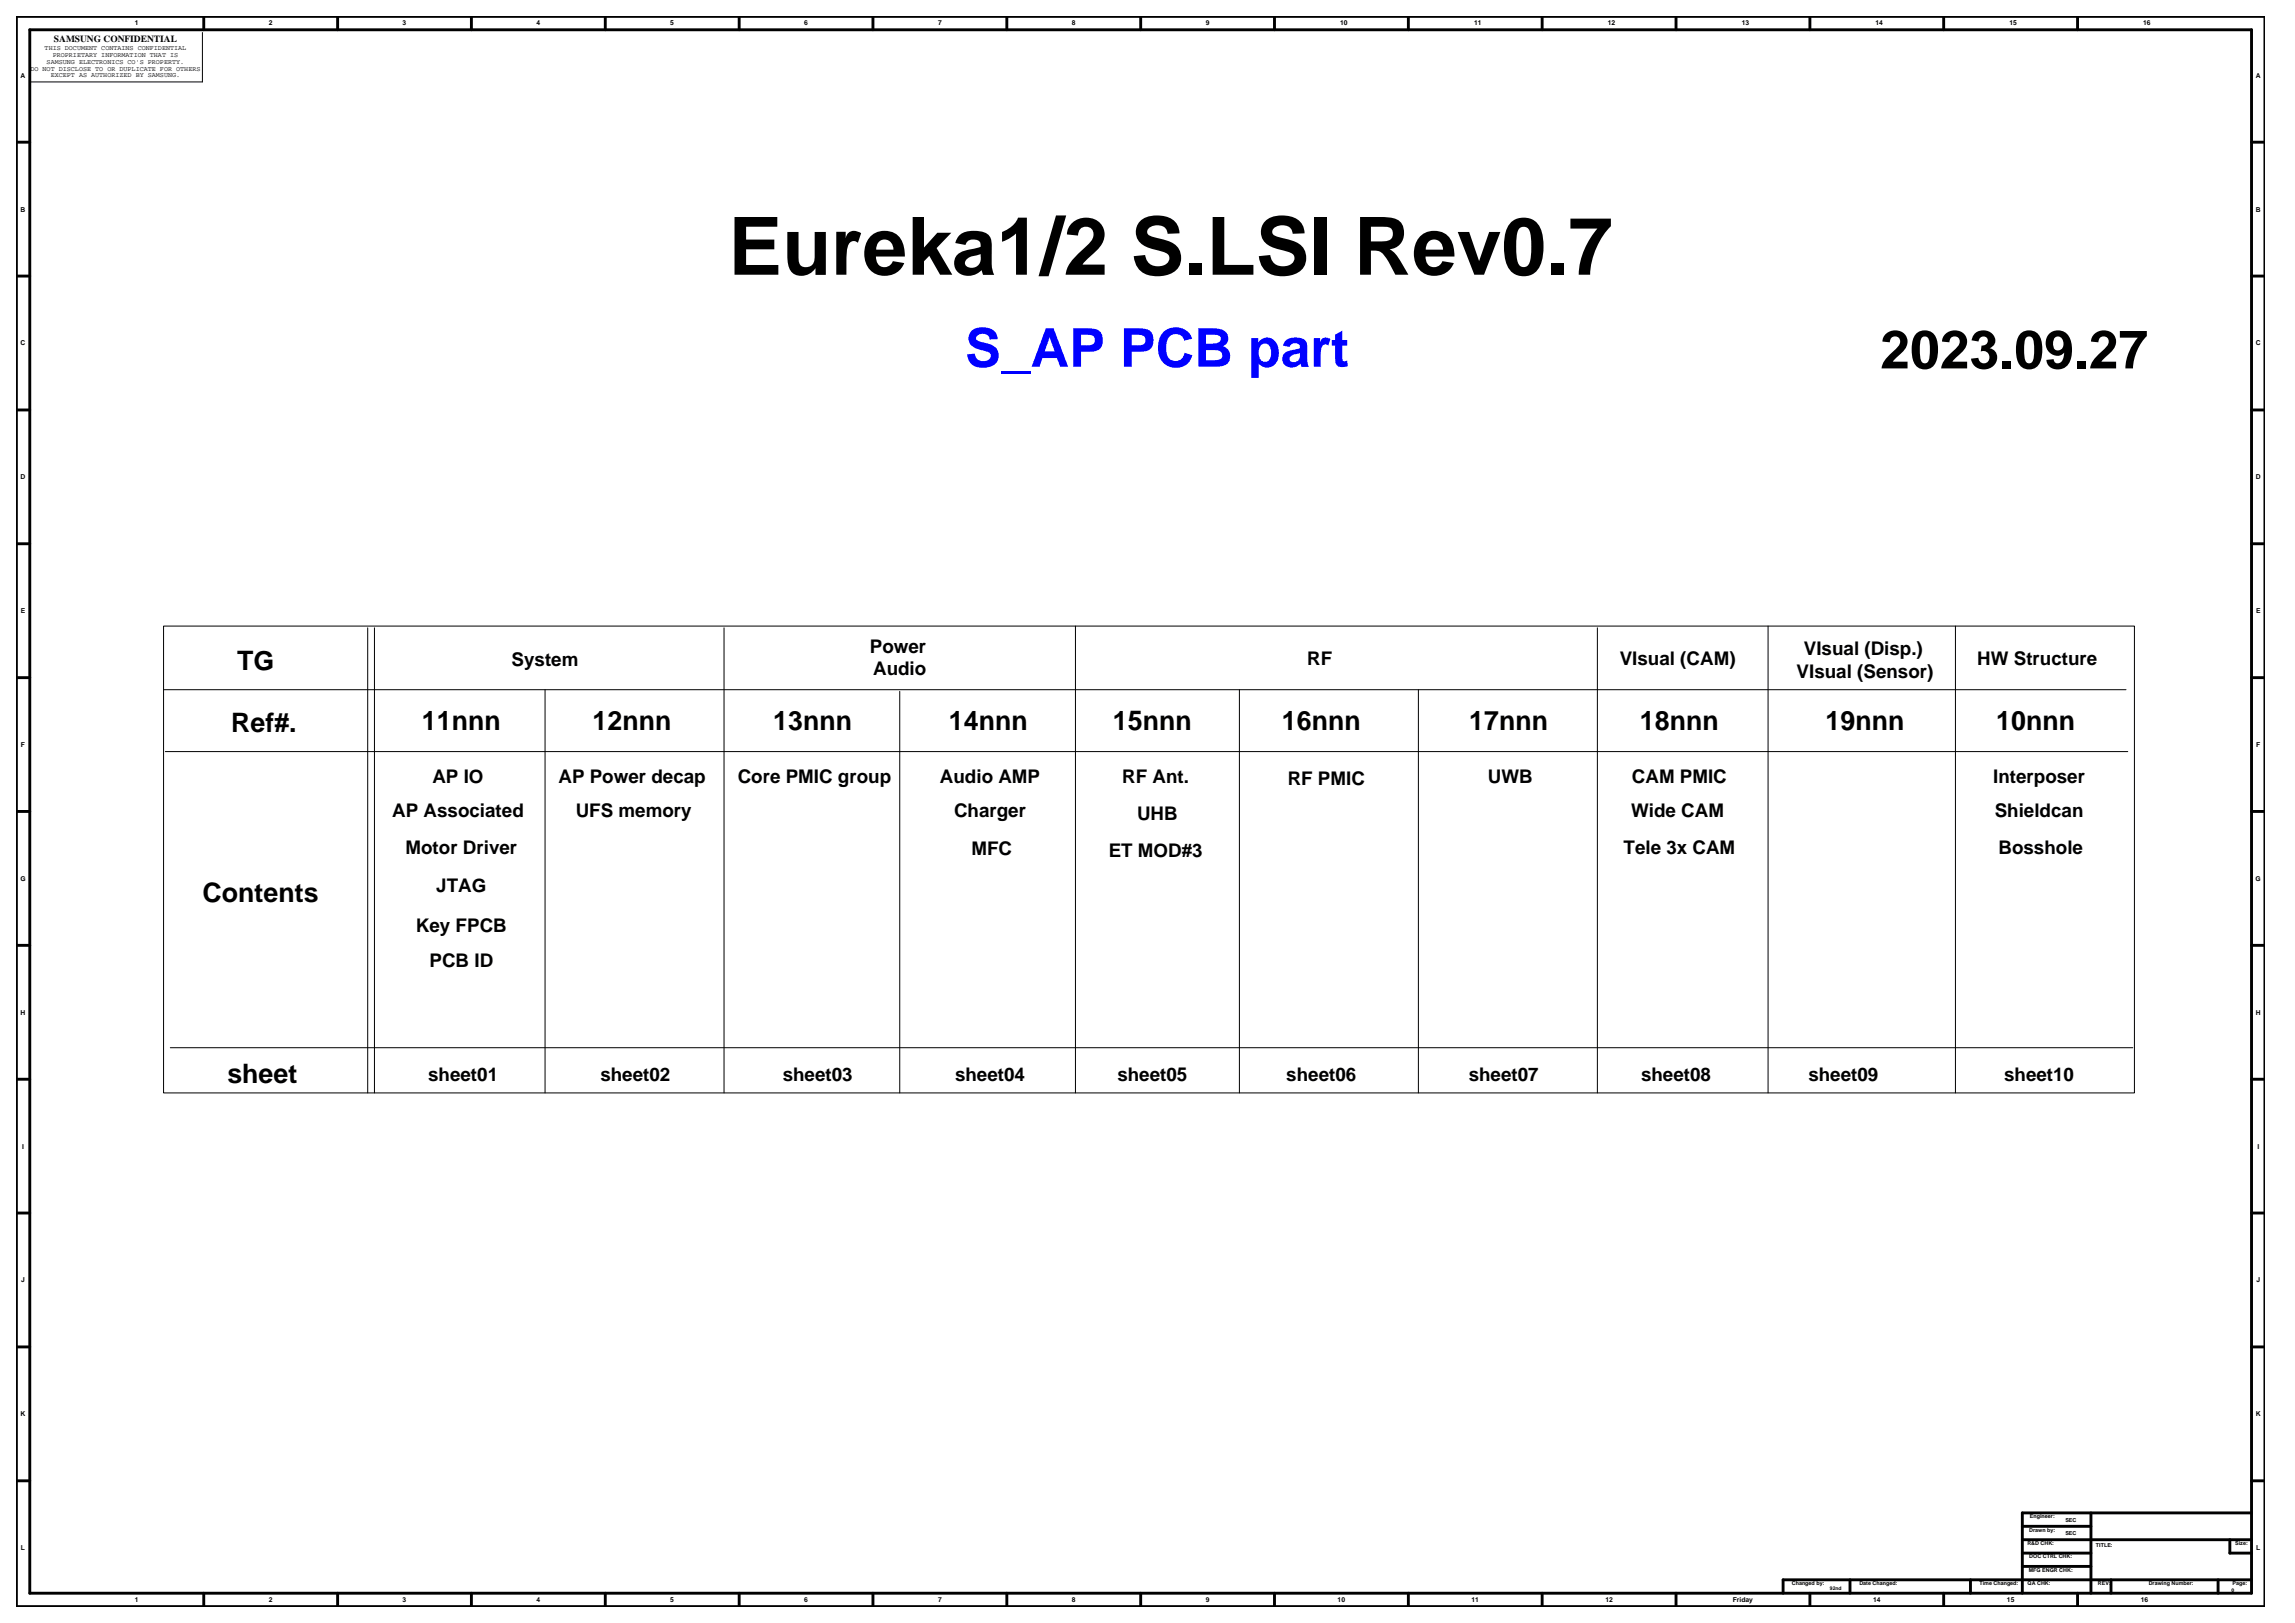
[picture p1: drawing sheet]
<svg xmlns="http://www.w3.org/2000/svg" width="420mm" height="297mm" viewBox="0 0 420 297" stroke-linecap="round" stroke-linejoin="round" font-family="sans-serif">
<defs><g id="words">
<text font-size="14.7" x="133.3" y="50.3">Eureka1/2 S.LSI Rev0.7</text>
<text font-size="9.8" fill="#00f" x="176.6" y="67.1">S_AP PCB part</text>
<text font-size="9.8" x="344.1" y="67.4">2023.09.27</text>
<g font-size="4.9">
<text x="43.4" y="122.5">TG</text>
<text x="42.3" y="133.9">Ref#.</text>
<text x="77.2" y="133.5">11nnn</text>
<text x="108.5" y="133.5">12nnn</text>
<text x="141.5" y="133.5">13nnn</text>
<text x="173.7" y="133.5">14nnn</text>
<text x="203.7" y="133.5">15nnn</text>
<text x="234.6" y="133.5">16nnn</text>
<text x="268.9" y="133.5">17nnn</text>
<text x="300.1" y="133.5">18nnn</text>
<text x="334.1" y="133.5">19nnn</text>
<text x="365.3" y="133.5">10nnn</text>
<text x="37.1" y="165.1">Contents</text>
<text x="41.6" y="198.2">sheet</text>
</g>
<g font-size="3.4">
<text x="159.2" y="119.5">Power</text>
<text x="330.1" y="119.8">VIsual (Disp.)</text>
<text x="93.6" y="121.9">System</text>
<text x="159.8" y="123.5">Audio</text>
<text x="239.2" y="121.6">RF</text>
<text x="296.4" y="121.6">VIsual (CAM)</text>
<text x="328.8" y="124.1">VIsual (Sensor)</text>
<text x="361.9" y="121.6">HW Structure</text>
<text x="79.1" y="143.4">AP IO</text>
<text x="102.2" y="143.4">AP Power decap</text>
<text x="135" y="143.4">Core PMIC group</text>
<text x="172" y="143.4">Audio AMP</text>
<text x="205.4" y="143.4">RF Ant.</text>
<text x="235.7" y="143.7">RF PMIC</text>
<text x="272.3" y="143.4">UWB</text>
<text x="298.6" y="143.4">CAM PMIC</text>
<text x="364.8" y="143.4">Interposer</text>
<text x="71.8" y="149.5">AP Associated</text>
<text x="105.4" y="149.5">UFS memory</text>
<text x="174.6" y="149.5">Charger</text>
<text x="298.5" y="149.5">Wide CAM</text>
<text x="365" y="149.5">Shieldcan</text>
<text x="208.1" y="150.1">UHB</text>
<text x="74.2" y="156.2">Motor Driver</text>
<text x="177.8" y="156.5">MFC</text>
<text x="202.9" y="156.8">ET MOD#3</text>
<text x="297.1" y="156.2">Tele 3x CAM</text>
<text x="365.7" y="156.2">Bosshole</text>
<text x="79.9" y="163.2">JTAG</text>
<text x="76.1" y="170.6">Key FPCB</text>
<text x="78.6" y="177">PCB ID</text>
<text x="78.4" y="197.9">sheet01</text>
<text x="109.9" y="197.9">sheet02</text>
<text x="143.2" y="197.9">sheet03</text>
<text x="174.8" y="197.9">sheet04</text>
<text x="204.5" y="197.9">sheet05</text>
<text x="235.4" y="197.9">sheet06</text>
<text x="268.8" y="197.9">sheet07</text>
<text x="300.3" y="197.9">sheet08</text>
<text x="330.9" y="197.9">sheet09</text>
<text x="366.8" y="197.9">sheet10</text>
</g>
<text font-size="1.7" x="9.9" y="7.7">SAMSUNG CONFIDENTIAL</text>
<g font-size="1.2">
<text x="24.7" y="4.7">1</text>
<text x="49.2" y="4.7">2</text>
<text x="73.7" y="4.7">3</text>
<text x="98.2" y="4.7">4</text>
<text x="122.7" y="4.7">5</text>
<text x="147.2" y="4.7">6</text>
<text x="171.7" y="4.7">7</text>
<text x="196.2" y="4.7">8</text>
<text x="220.7" y="4.7">9</text>
<text x="245.3" y="4.7">10</text>
<text x="269.8" y="4.7">11</text>
<text x="294.3" y="4.7">12</text>
<text x="318.7" y="4.7">13</text>
<text x="343.2" y="4.7">14</text>
<text x="367.7" y="4.7">15</text>
<text x="392.2" y="4.7">16</text>
<text x="8.2" y="9.2">THIS DOCUMENT CONTAINS CONFIDENTIAL</text>
<text x="8.5" y="11.7">SAMSUNG ELECTRONICS CO'S PROPERTY.</text>
<text x="9.6" y="10.5">PROPRIETARY INFORMATION THAT IS</text>
<text x="3.8" y="14.2">A</text>
<text x="5.6" y="12.9">DO NOT DISCLOSE TO OR DUPLICATE FOR OTHERS</text>
<text x="9.3" y="14.1">EXCEPT AS AUTHORIZED BY SAMSUNG.</text>
<text x="412.8" y="14.2">A</text>
<text x="3.8" y="38.7">B</text>
<text x="412.8" y="38.7">B</text>
<text x="3.8" y="63.2">C</text>
<text x="412.8" y="63.2">C</text>
<text x="3.8" y="87.7">D</text>
<text x="412.8" y="87.7">D</text>
<text x="3.8" y="112.2">E</text>
<text x="412.9" y="112.2">E</text>
<text x="3.8" y="136.7">F</text>
<text x="412.9" y="136.7">F</text>
<text x="3.7" y="161.2">G</text>
<text x="412.8" y="161.2">G</text>
<text x="3.8" y="185.7">H</text>
<text x="412.8" y="185.7">H</text>
<text x="4" y="210.2">I</text>
<text x="413.1" y="210.2">I</text>
<text x="3.9" y="234.7">J</text>
<text x="412.9" y="234.7">J</text>
<text x="3.8" y="259.2">K</text>
<text x="412.8" y="259.2">K</text>
<text x="3.8" y="283.7">L</text>
<text x="412.9" y="283.7">L</text>
<text x="24.7" y="293.2">1</text>
<text x="49.2" y="293.2">2</text>
<text x="73.7" y="293.2">3</text>
<text x="98.2" y="293.2">4</text>
<text x="122.7" y="293.2">5</text>
<text x="147.2" y="293.2">6</text>
<text x="171.7" y="293.2">7</text>
<text x="196.2" y="293.2">8</text>
<text x="220.7" y="293.2">9</text>
<text x="244.8" y="293.2">10</text>
<text x="269.3" y="293.2">11</text>
<text x="293.8" y="293.2">12</text>
<text x="317.1" y="293.2">Friday</text>
<text x="342.8" y="293.2">14</text>
<text x="367.3" y="293.2">15</text>
<text x="391.8" y="293.2">16</text>
</g>
<g font-size="1">
<text x="371.4" y="280.2">Drawn by:</text>
<text x="371.5" y="277.8">Engineer:</text>
<text x="378" y="278.4">SEC</text>
<text x="378" y="280.9">SEC</text>
<text x="371" y="282.7">R&amp;D CHK:</text>
<text x="371.3" y="287.6">MFG ENGR CHK:</text>
<text x="371.4" y="285.2">DOC CTRL CHK:</text>
<text x="383.6" y="283">TITLE:</text>
<text x="409.1" y="282.7">Size:</text>
<text x="327.9" y="290.1">Changed by:</text>
<text x="340.3" y="290.1">Date Changed:</text>
<text x="362.2" y="290.1">Time Changed:</text>
<text x="371.1" y="290.1">QA CHK:</text>
<text x="383.9" y="290.1">REV:</text>
<text x="393.2" y="290.1">Drawing Number:</text>
<text x="408.6" y="290.1">Page:</text>
</g>
<g font-size=".9">
<text x="334.9" y="290.9">92nd</text>
<text x="408.4" y="291.2">0</text>
</g>
</g></defs>
<!-- layer: MFD Layer /idea/tmp/Extended-Print.dohem.park.sheet0.4.mfd -->
<g fill="none" stroke="#000" stroke-width=".53">
<path d="M3 3h411.5v291h-411.5zM5.5 5.5h406.5v286h-406.5zM37.3 3v2.5M61.8 3v2.5M86.3 3v2.5M110.8 3v2.5M135.3 3v2.5M159.8 3v2.5M184.3 3v2.5M208.8 3v2.5M233.2 3v2.5M257.7 3v2.5"/>
<path d="M282.2 3v2.5M306.7 3v2.5M331.2 3v2.5M355.7 3v2.5M380.2 3v2.5M3 26h2.5M412 26h2.5M3 50.5h2.5M412 50.5h2.5M3 75h2.5M412 75h2.5M3 99.5h2.5"/>
<path d="M412 99.5h2.5M3 124h2.5M412 124h2.5M3 148.5h2.5M412 148.5h2.5M3 173h2.5M412 173h2.5M3 197.5h2.5M412 197.5h2.5M3 222h2.5M412 222h2.5M3 246.5h2.5"/>
<path d="M412 246.5h2.5M3 271h2.5M370.1 279.3h12.6M382.7 276.8v14.7M412 271h2.5M412 276.8h-41.9v14.7M37.3 291.5v2.5M61.8 291.5v2.5M86.3 291.5v2.5M110.8 291.5v2.5M135.3 291.5v2.5M159.8 291.5v2.5"/>
<path d="M184.3 291.5v2.5M208.8 291.5v2.5M233.2 291.5v2.5M257.7 291.5v2.5M282.2 291.5v2.5M306.7 291.5v2.5M331.2 291.5v2.5M338.6 289.1v2.4M355.7 291.5v2.5M360.6 289.1v2.4M370.1 281.7h41.9M370.1 284.2h12.6"/>
<path d="M370.1 286.6h12.6M380.2 291.5v2.5M386.3 289.1v2.4M405.9 289.1v2.4M408.1 281.7v2.5h3.9M412 289.1h-85.7v2.4"/>
</g>
<g fill="none" stroke="#000" stroke-width=".18">
<path d="M37 5.9v9.1h-31.5M29.9 114.6h360.7v85.4h-360.7zM67.3 114.9v85.1M68.5 114.9v85.1M132.5 114.9v85.1M196.8 114.6v85.4M292.3 114.9v85.1M323.6 114.6v85.4M357.9 114.6v85.4M29.9 126.2h359.2M30.3 137.5h359.1M99.7 126.2v73.8"/>
<path d="M164.7 126.5v73.5M226.8 126.2v73.8M259.6 126.2v73.8M31.2 191.7h359.1"/>
</g>
<use href="#words"/>
</svg>
